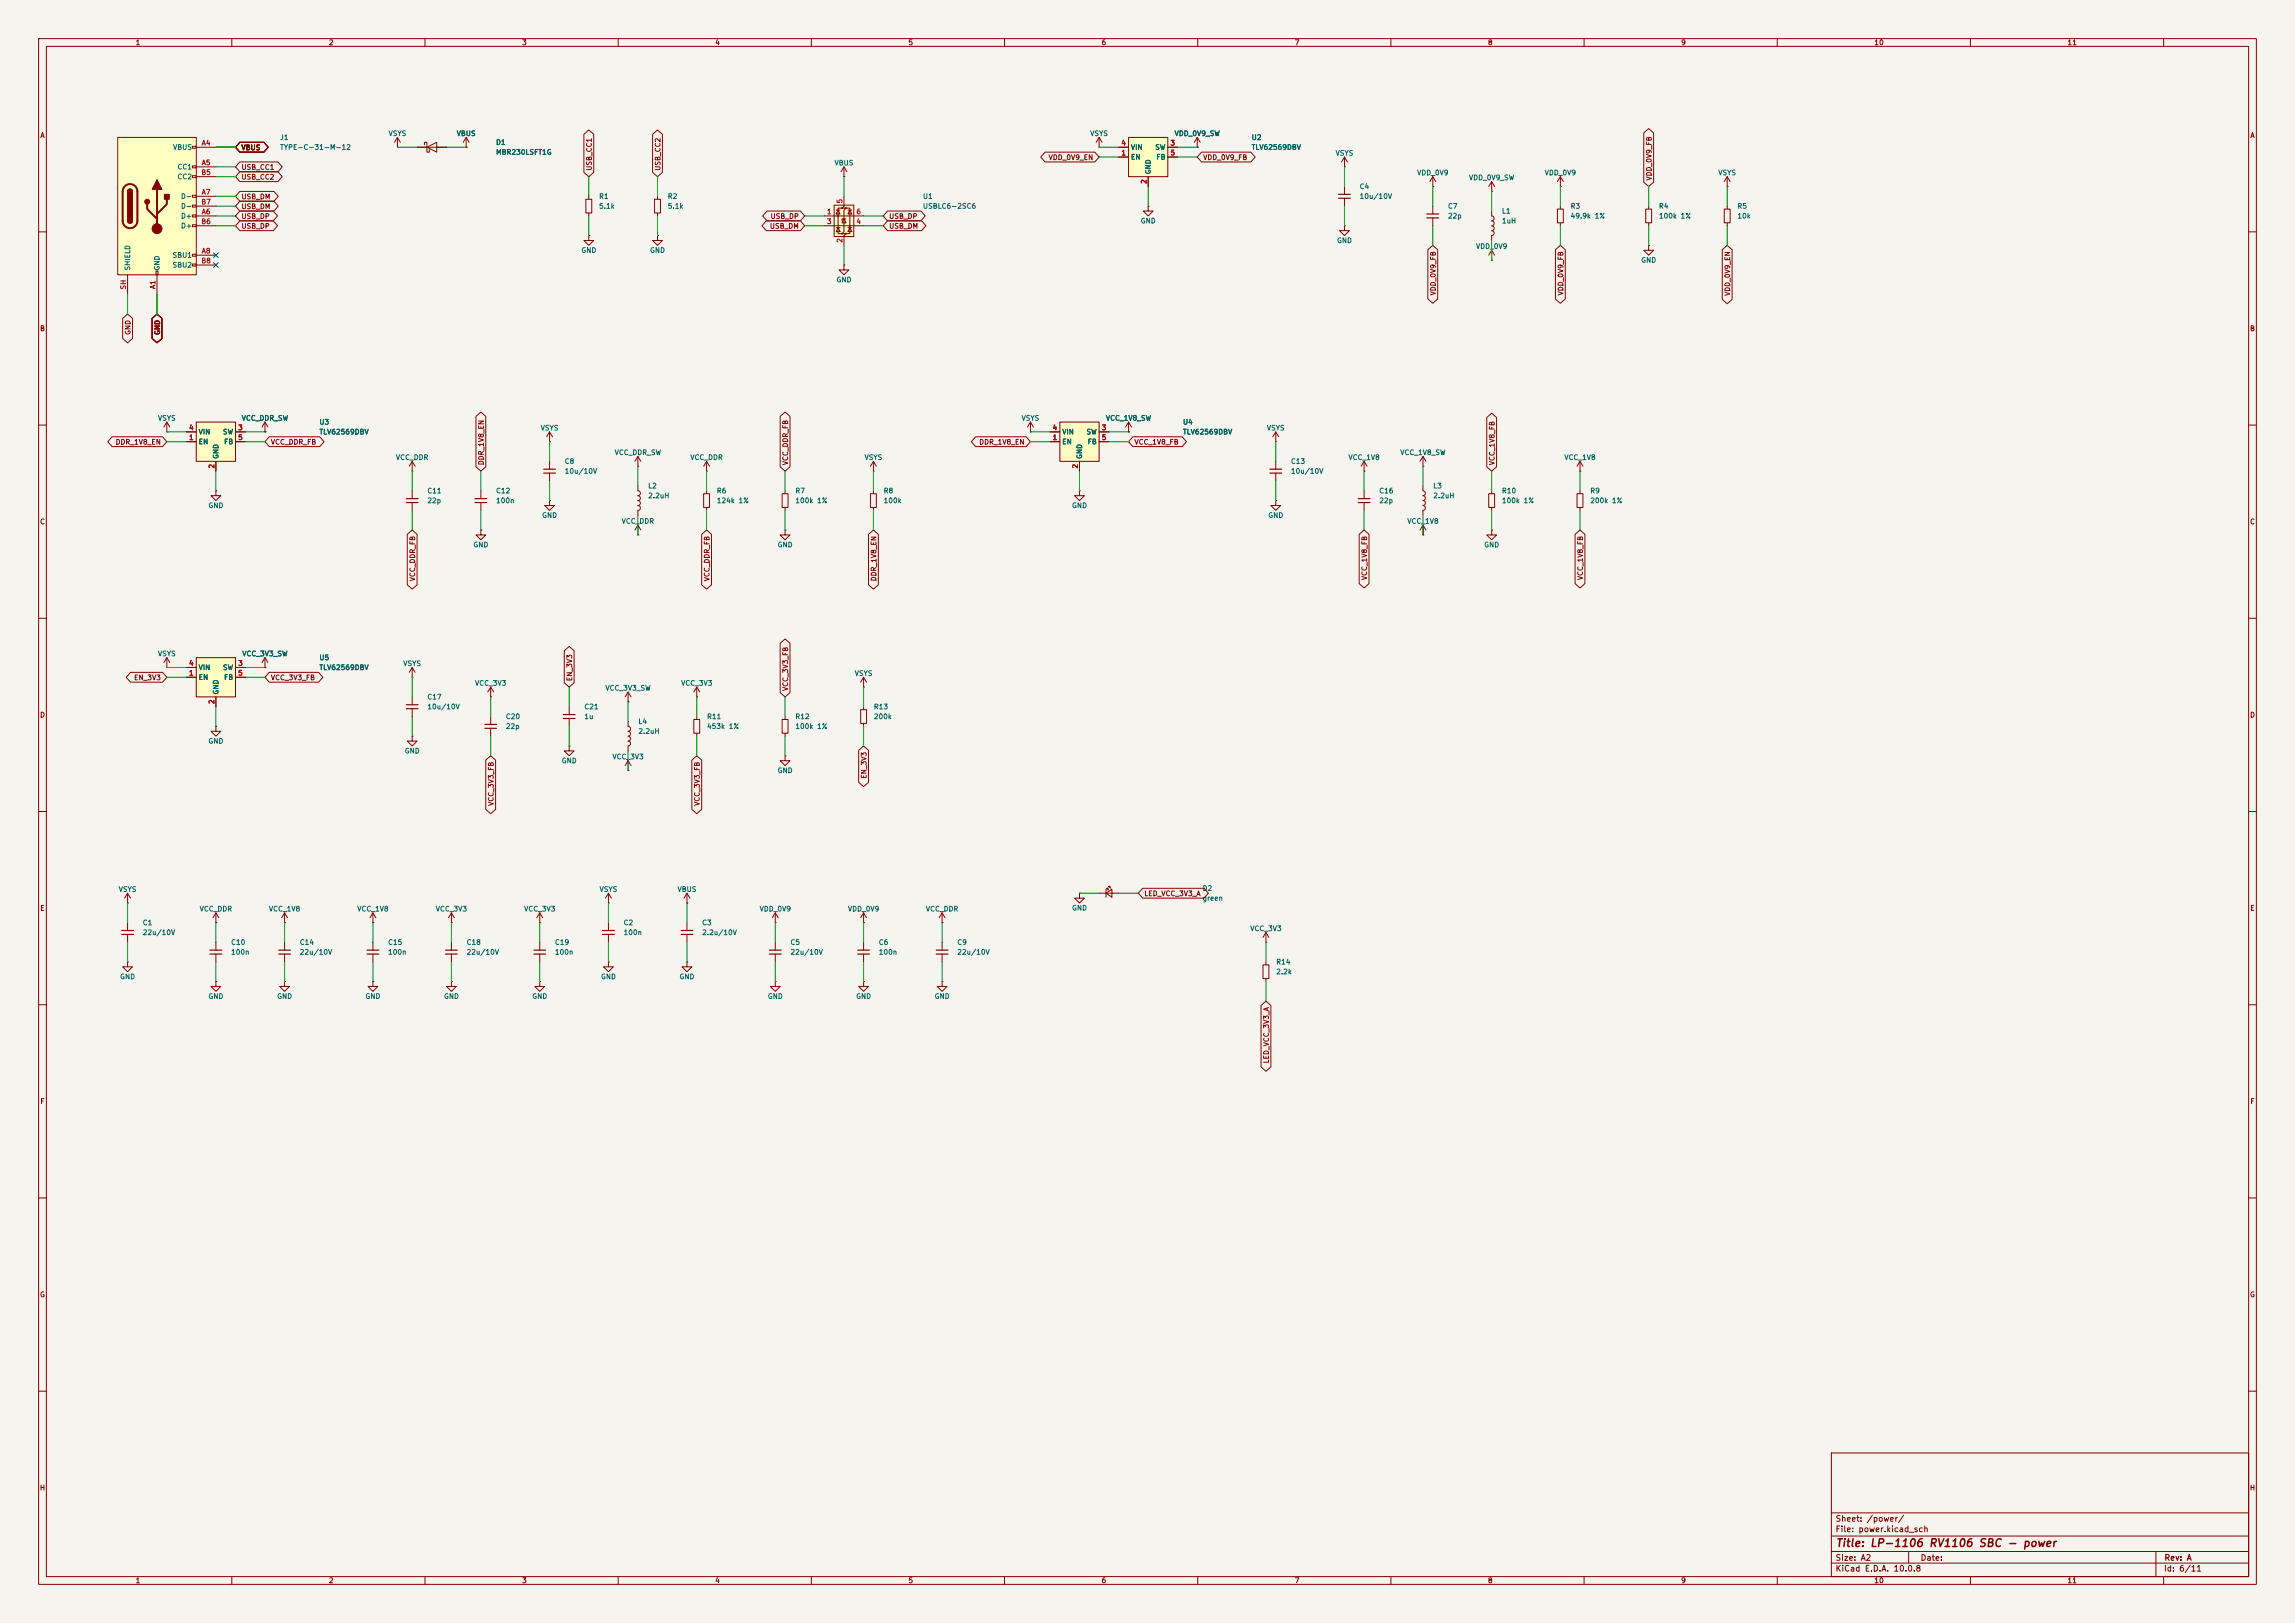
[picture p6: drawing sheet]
<svg xmlns="http://www.w3.org/2000/svg" width="594mm" height="420mm" viewBox="0 0 594 420" stroke-linecap="round" stroke-linejoin="round" font-family="sans-serif">
<defs><g id="words">
<text font-size="2" fill="#840000" x="475" y="400.8">Title: LP-1106 RV1106 SBC - power</text>
<g font-size="1.5" fill="#840000">
<text x="475" y="394.1">Sheet: /power/</text>
<text x="475" y="396.8">File: power.kicad_sch</text>
<text x="475" y="407">KiCad E.D.A. 10.0.8</text>
<text x="475" y="404.2">Size: A2</text>
<text x="497" y="404.2">Date:</text>
<text x="560" y="407">Id: 6/11</text>
<text x="560.1" y="404.2">Rev: A</text>
</g>
<g font-size="1.3" fill="#840000">
<text x="35" y="12">1</text>
<text x="85" y="12">2</text>
<text x="135" y="12">3</text>
<text x="185" y="12">4</text>
<text x="235" y="12">5</text>
<text x="285" y="12">6</text>
<text x="335" y="12">7</text>
<text x="385" y="12">8</text>
<text x="435" y="12">9</text>
<text x="485" y="12">10</text>
<text x="535" y="12">11</text>
<text x="10.3" y="36">A</text>
<text x="582.3" y="36">A</text>
<text x="62.4" y="39.2">VBUS</text>
<text x="271.3" y="41.7">VDD_0V9_EN</text>
<text x="311.3" y="41.7">VDD_0V9_FB</text>
<text x="62.4" y="46.8">USB_CC2</text>
<text x="62.4" y="44.2">USB_CC1</text>
<text x="153.5" y="44.3" transform="rotate(-90 153.5 44.3)">USB_CC1</text>
<text x="171.2" y="44.3" transform="rotate(-90 171.2 44.3)">USB_CC2</text>
<text x="427.8" y="46.9" transform="rotate(-90 427.8 46.9)">VDD_0V9_FB</text>
<text x="62.4" y="51.9">USB_DM</text>
<text x="62.4" y="54.4">USB_DM</text>
<text x="62.4" y="59.5">USB_DP</text>
<text x="62.4" y="56.9">USB_DP</text>
<text x="199.1" y="59.5">USB_DM</text>
<text x="199.3" y="56.9">USB_DP</text>
<text x="230" y="59.5">USB_DM</text>
<text x="230" y="56.9">USB_DP</text>
<text x="371.9" y="76.6" transform="rotate(-90 371.9 76.6)">VDD_0V9_FB</text>
<text x="404.9" y="76.6" transform="rotate(-90 404.9 76.6)">VDD_0V9_FB</text>
<text x="448.1" y="76.7" transform="rotate(-90 448.1 76.7)">VDD_0V9_EN</text>
<text x="10.2" y="86">B</text>
<text x="34.1" y="86.8" transform="rotate(-90 34.1 86.8)">GND</text>
<text x="41.7" y="86.8" transform="rotate(-90 41.7 86.8)">GND</text>
<text x="582.2" y="86">B</text>
<text x="29.8" y="115.4">DDR_1V8_EN</text>
<text x="70" y="115.4">VCC_DDR_FB</text>
<text x="253.3" y="115.4">DDR_1V8_EN</text>
<text x="293.5" y="115.4">VCC_1V8_FB</text>
<text x="125.5" y="120.5" transform="rotate(-90 125.5 120.5)">DDR_1V8_EN</text>
<text x="204.3" y="120.5" transform="rotate(-90 204.3 120.5)">VCC_DDR_FB</text>
<text x="387.1" y="120.5" transform="rotate(-90 387.1 120.5)">VCC_1V8_FB</text>
<text x="10.2" y="136">C</text>
<text x="582.2" y="136">C</text>
<text x="107.7" y="150.5" transform="rotate(-90 107.7 150.5)">VCC_DDR_FB</text>
<text x="183.9" y="150.5" transform="rotate(-90 183.9 150.5)">VCC_DDR_FB</text>
<text x="227.1" y="150.5" transform="rotate(-90 227.1 150.5)">DDR_1V8_EN</text>
<text x="354.1" y="150.2" transform="rotate(-90 354.1 150.2)">VCC_1V8_FB</text>
<text x="410" y="150.2" transform="rotate(-90 410 150.2)">VCC_1V8_FB</text>
<text x="34.6" y="176.3">EN_3V3</text>
<text x="70" y="176.3">VCC_3V3_FB</text>
<text x="148.4" y="176.4" transform="rotate(-90 148.4 176.4)">EN_3V3</text>
<text x="204.3" y="178.9" transform="rotate(-90 204.3 178.9)">VCC_3V3_FB</text>
<text x="10.2" y="186">D</text>
<text x="582.2" y="186">D</text>
<text x="224.6" y="201.7" transform="rotate(-90 224.6 201.7)">EN_3V3</text>
<text x="128.1" y="208.7" transform="rotate(-90 128.1 208.7)">VCC_3V3_FB</text>
<text x="181.4" y="208.7" transform="rotate(-90 181.4 208.7)">VCC_3V3_FB</text>
<text x="296" y="232.2">LED_VCC_3V3_A</text>
<text x="10.3" y="236">E</text>
<text x="582.3" y="236">E</text>
<text x="328.7" y="275.3" transform="rotate(-90 328.7 275.3)">LED_VCC_3V3_A</text>
<text x="10.3" y="286">F</text>
<text x="582.3" y="286">F</text>
<text x="10.2" y="336">G</text>
<text x="582.2" y="336">G</text>
<text x="10.2" y="386">H</text>
<text x="582.2" y="386">H</text>
<text x="35" y="410">1</text>
<text x="85" y="410">2</text>
<text x="135" y="410">3</text>
<text x="185" y="410">4</text>
<text x="235" y="410">5</text>
<text x="285" y="410">6</text>
<text x="335" y="410">7</text>
<text x="385" y="410">8</text>
<text x="435" y="410">9</text>
<text x="485" y="410">10</text>
<text x="535" y="410">11</text>
</g>
<g font-size="1.3" fill="#006464">
<text x="100.4" y="35.5">VSYS</text>
<text x="118.1" y="35.5">VBUS</text>
<text x="282.1" y="35.5">VSYS</text>
<text x="303.9" y="35.5">VDD_0V9_SW</text>
<text x="44.7" y="39.1">VBUS</text>
<text x="72.4" y="36.5">J1</text>
<text x="72.4" y="39.1">TYPE-C-31-M-12</text>
<text x="128.3" y="37.8">D1</text>
<text x="128.3" y="40.3">MBR230LSFT1G</text>
<text x="292.6" y="41.6">EN</text>
<text x="292.6" y="39.1">VIN</text>
<text x="298.9" y="39.1">SW</text>
<text x="299.2" y="41.6">FB</text>
<text x="323.8" y="36.5">U2</text>
<text x="323.8" y="39.1">TLV62569DBV</text>
<text x="345.6" y="40.6">VSYS</text>
<text x="45.8" y="44.1">CC1</text>
<text x="45.8" y="46.7">CC2</text>
<text x="215.9" y="43.1">VBUS</text>
<text x="298.1" y="45.2" transform="rotate(-90 298.1 45.2)">GND</text>
<text x="366.7" y="45.7">VDD_0V9</text>
<text x="380.1" y="46.9">VDD_0V9_SW</text>
<text x="399.7" y="45.7">VDD_0V9</text>
<text x="444.6" y="45.7">VSYS</text>
<text x="46.7" y="51.8">D-</text>
<text x="154.9" y="51.8">R1</text>
<text x="172.7" y="51.8">R2</text>
<text x="238.7" y="51.8">U1</text>
<text x="351.8" y="49.2">C4</text>
<text x="351.8" y="51.8">10u/10V</text>
<text x="46.7" y="56.8">D+</text>
<text x="46.7" y="59.4">D+</text>
<text x="46.7" y="54.3">D-</text>
<text x="154.9" y="54.3">5.1k</text>
<text x="172.7" y="54.3">5.1k</text>
<text x="238.7" y="54.3">USBLC6-2SC6</text>
<text x="295.1" y="58.1">GND</text>
<text x="374.6" y="54.3">C7</text>
<text x="374.6" y="56.8">22p</text>
<text x="388.6" y="55.6">L1</text>
<text x="388.6" y="58.1">1uH</text>
<text x="406.4" y="54.3">R3</text>
<text x="406.4" y="56.8">49.9k 1%</text>
<text x="429.2" y="54.3">R4</text>
<text x="429.2" y="56.8">100k 1%</text>
<text x="449.6" y="54.3">R5</text>
<text x="449.6" y="56.8">10k</text>
<text x="150.3" y="65.7">GND</text>
<text x="168.1" y="65.7">GND</text>
<text x="345.9" y="63.2">GND</text>
<text x="381.9" y="64.7">VDD_0V9</text>
<text x="34" y="70.1" transform="rotate(-90 34 70.1)">SHIELD</text>
<text x="41.6" y="70.1" transform="rotate(-90 41.6 70.1)">GND</text>
<text x="44.5" y="67">SBU1</text>
<text x="44.5" y="69.5">SBU2</text>
<text x="424.7" y="68.3">GND</text>
<text x="216.4" y="73.4">GND</text>
<text x="40.8" y="109.2">VSYS</text>
<text x="51.3" y="112.7">VIN</text>
<text x="57.6" y="112.7">SW</text>
<text x="62.4" y="109.2">VCC_DDR_SW</text>
<text x="82.5" y="110.2">U3</text>
<text x="82.5" y="112.7">TLV62569DBV</text>
<text x="139.8" y="111.7">VSYS</text>
<text x="264.3" y="109.2">VSYS</text>
<text x="274.8" y="112.7">VIN</text>
<text x="281.1" y="112.7">SW</text>
<text x="286.1" y="109.2">VCC_1V8_SW</text>
<text x="306.1" y="110.2">U4</text>
<text x="306.1" y="112.7">TLV62569DBV</text>
<text x="327.8" y="111.7">VSYS</text>
<text x="51.3" y="115.3">EN</text>
<text x="56.8" y="118.9" transform="rotate(-90 56.8 118.9)">GND</text>
<text x="57.9" y="115.3">FB</text>
<text x="102.3" y="119.3">VCC_DDR</text>
<text x="159" y="118.1">VCC_DDR_SW</text>
<text x="178.5" y="119.3">VCC_DDR</text>
<text x="223.6" y="119.3">VSYS</text>
<text x="274.8" y="115.3">EN</text>
<text x="280.4" y="118.9" transform="rotate(-90 280.4 118.9)">GND</text>
<text x="281.4" y="115.3">FB</text>
<text x="348.9" y="119.3">VCC_1V8</text>
<text x="362.3" y="118.1">VCC_1V8_SW</text>
<text x="404.8" y="119.3">VCC_1V8</text>
<text x="146" y="120.3">C8</text>
<text x="146" y="122.9">10u/10V</text>
<text x="334" y="120.3">C13</text>
<text x="334" y="122.9">10u/10V</text>
<text x="53.8" y="131.8">GND</text>
<text x="110.5" y="128">C11</text>
<text x="110.5" y="130.5">22p</text>
<text x="128.3" y="128">C12</text>
<text x="128.3" y="130.5">100n</text>
<text x="167.6" y="126.7">L2</text>
<text x="167.6" y="129.2">2.2uH</text>
<text x="185.4" y="128">R6</text>
<text x="185.4" y="130.5">124k 1%</text>
<text x="205.7" y="128">R7</text>
<text x="205.7" y="130.5">100k 1%</text>
<text x="228.6" y="128">R8</text>
<text x="228.6" y="130.5">100k</text>
<text x="277.3" y="131.8">GND</text>
<text x="356.9" y="128">C16</text>
<text x="356.9" y="130.5">22p</text>
<text x="370.8" y="126.7">L3</text>
<text x="370.8" y="129.2">2.2uH</text>
<text x="388.6" y="128">R10</text>
<text x="388.6" y="130.5">100k 1%</text>
<text x="411.5" y="128">R9</text>
<text x="411.5" y="130.5">200k 1%</text>
<text x="140.2" y="134.3">GND</text>
<text x="160.8" y="135.8">VCC_DDR</text>
<text x="328.1" y="134.3">GND</text>
<text x="364.1" y="135.8">VCC_1V8</text>
<text x="122.4" y="141.9">GND</text>
<text x="201.1" y="141.9">GND</text>
<text x="384" y="141.9">GND</text>
<text x="40.8" y="170.1">VSYS</text>
<text x="51.3" y="173.7">VIN</text>
<text x="57.6" y="173.7">SW</text>
<text x="62.6" y="170.1">VCC_3V3_SW</text>
<text x="82.5" y="171.1">U5</text>
<text x="82.5" y="173.7">TLV62569DBV</text>
<text x="104.3" y="172.7">VSYS</text>
<text x="51.3" y="176.2">EN</text>
<text x="56.8" y="179.9" transform="rotate(-90 56.8 179.9)">GND</text>
<text x="57.9" y="176.2">FB</text>
<text x="122.8" y="177.7">VCC_3V3</text>
<text x="156.6" y="179">VCC_3V3_SW</text>
<text x="176.2" y="177.7">VCC_3V3</text>
<text x="221.1" y="175.2">VSYS</text>
<text x="110.5" y="181.3">C17</text>
<text x="110.5" y="183.8">10u/10V</text>
<text x="151.1" y="183.8">C21</text>
<text x="226" y="183.8">R13</text>
<text x="130.8" y="186.4">C20</text>
<text x="130.8" y="188.9">22p</text>
<text x="151.1" y="186.4">1u</text>
<text x="165.1" y="187.7">L4</text>
<text x="165.1" y="190.2">2.2uH</text>
<text x="182.9" y="186.4">R11</text>
<text x="182.9" y="188.9">453k 1%</text>
<text x="205.7" y="186.4">R12</text>
<text x="205.7" y="188.9">100k 1%</text>
<text x="226" y="186.4">200k</text>
<text x="53.8" y="192.7">GND</text>
<text x="104.6" y="195.3">GND</text>
<text x="145.3" y="197.8">GND</text>
<text x="158.4" y="196.8">VCC_3V3</text>
<text x="201.1" y="200.4">GND</text>
<text x="30.6" y="231.1">VSYS</text>
<text x="155.1" y="231.1">VSYS</text>
<text x="175.2" y="231.1">VBUS</text>
<text x="311.1" y="230.8">D2</text>
<text x="311.1" y="233.4">green</text>
<text x="36.8" y="239.7">C1</text>
<text x="51.5" y="236.2">VCC_DDR</text>
<text x="69.5" y="236.2">VCC_1V8</text>
<text x="92.3" y="236.2">VCC_1V8</text>
<text x="112.7" y="236.2">VCC_3V3</text>
<text x="135.5" y="236.2">VCC_3V3</text>
<text x="161.3" y="239.7">C2</text>
<text x="181.6" y="239.7">C3</text>
<text x="196.5" y="236.2">VDD_0V9</text>
<text x="219.3" y="236.2">VDD_0V9</text>
<text x="239.5" y="236.2">VCC_DDR</text>
<text x="277.3" y="235.9">GND</text>
<text x="36.8" y="242.3">22u/10V</text>
<text x="59.7" y="244.8">C10</text>
<text x="77.5" y="244.8">C14</text>
<text x="100.3" y="244.8">C15</text>
<text x="120.6" y="244.8">C18</text>
<text x="143.5" y="244.8">C19</text>
<text x="161.3" y="242.3">100n</text>
<text x="181.6" y="242.3">2.2u/10V</text>
<text x="204.5" y="244.8">C5</text>
<text x="227.3" y="244.8">C6</text>
<text x="247.6" y="244.8">C9</text>
<text x="323.5" y="241.2">VCC_3V3</text>
<text x="59.7" y="247.3">100n</text>
<text x="77.5" y="247.3">22u/10V</text>
<text x="100.3" y="247.3">100n</text>
<text x="120.6" y="247.3">22u/10V</text>
<text x="143.5" y="247.3">100n</text>
<text x="204.5" y="247.3">22u/10V</text>
<text x="227.3" y="247.3">100n</text>
<text x="247.6" y="247.3">22u/10V</text>
<text x="330.2" y="249.9">R14</text>
<text x="31" y="253.7">GND</text>
<text x="155.4" y="253.7">GND</text>
<text x="175.7" y="253.7">GND</text>
<text x="330.2" y="252.4">2.2k</text>
<text x="53.8" y="258.8">GND</text>
<text x="71.6" y="258.8">GND</text>
<text x="94.5" y="258.8">GND</text>
<text x="114.8" y="258.8">GND</text>
<text x="137.6" y="258.8">GND</text>
<text x="198.6" y="258.8">GND</text>
<text x="221.5" y="258.8">GND</text>
<text x="241.8" y="258.8">GND</text>
</g>
<g font-size="1.3" fill="#a90000">
<text x="52.1" y="38">A4</text>
<text x="290.1" y="40.5">1</text>
<text x="290.1" y="38">4</text>
<text x="302.8" y="38">3</text>
<text x="302.8" y="40.5">5</text>
<text x="52" y="45.6">B5</text>
<text x="52.1" y="43">A5</text>
<text x="297" y="47.7" transform="rotate(-90 297 47.7)">2</text>
<text x="52" y="53.2">B7</text>
<text x="52.1" y="50.7">A7</text>
<text x="218.3" y="52.8" transform="rotate(-90 218.3 52.8)">5</text>
<text x="52" y="58.3">B6</text>
<text x="52.1" y="55.7">A6</text>
<text x="213.9" y="55.7">1</text>
<text x="213.9" y="58.3">3</text>
<text x="221.5" y="58.3">4</text>
<text x="221.5" y="55.7">6</text>
<text x="52.1" y="65.9">A8</text>
<text x="218.3" y="63" transform="rotate(-90 218.3 63)">2</text>
<text x="52" y="68.4">B8</text>
<text x="32.9" y="75.1" transform="rotate(-90 32.9 75.1)">SH</text>
<text x="40.5" y="74.9" transform="rotate(-90 40.5 74.9)">A1</text>
<text x="48.8" y="111.6">4</text>
<text x="61.5" y="111.6">3</text>
<text x="272.3" y="111.6">4</text>
<text x="285" y="111.6">3</text>
<text x="48.8" y="114.2">1</text>
<text x="61.5" y="114.2">5</text>
<text x="272.3" y="114.2">1</text>
<text x="285" y="114.2">5</text>
<text x="55.7" y="121.4" transform="rotate(-90 55.7 121.4)">2</text>
<text x="279.3" y="121.4" transform="rotate(-90 279.3 121.4)">2</text>
<text x="48.8" y="172.6">4</text>
<text x="61.5" y="172.6">3</text>
<text x="48.8" y="175.1">1</text>
<text x="61.5" y="175.1">5</text>
<text x="55.7" y="182.3" transform="rotate(-90 55.7 182.3)">2</text>
</g>
</g></defs>
<path d="M0 0h594v420h-594z" fill="#f5f4ef" stroke="#f5f4ef" stroke-width=".26"/>
<g fill="none" stroke="#840000" stroke-width=".26">
<path d="M10 10h574v400h-574zM12 12h570v396h-570zM60 10v2M110 10v2M160 10v2M210 10v2M260 10v2M310 10v2M360 10v2M410 10v2M460 10v2M510 10v2"/>
<path d="M560 10v2M10 60h2M582 60h2M10 110h2M165.1 118.1l-.8 1.3M165.1 118.1l.8 1.3M165.1 118.1v2.6M182.9 119.4v2.5M182.9 119.4l-.8 1.3M182.9 119.4l.7 1.3M292.1 111.8h.1M292.1 109.2l-.8 1.3"/>
<path d="M292.1 109.2l.8 1.3M292.1 109.2v2.6M582 110h2M165.1 120.7h.1M165.1 138.4h.1M165.1 125.7v1.3l.5 .2 .1 .4-.1 .5-.5 .2 .5 .2 .1 .4-.1 .5-.5 .2 .5 .1 .1 .5-.1 .4-.5 .2 .5 .2 .1 .5-.1 .4-.5 .2v1.3M165.1 135.9v2.5M165.1 135.9l-.8 1.3M165.1 135.9l.8 1.3M182.1 127.8h1.5v3.5h-1.5zM182.9 121.9h.1M182.9 127v.8"/>
<path d="M182.9 131.3v.8M202.4 127.8h1.6v3.5h-1.6zM203.2 137.2v1.2h1.3l-1.3 1.3-1.3-1.3h1.3M203.2 137.2h.1M203.2 127v.8M203.2 131.3v.8M279.4 127v1.3h1.3l-1.3 1.2-1.3-1.2h1.3M279.4 127h.1M10 160h2M127 177.8v2.5M127 177.8l-.8 1.3M127 177.8l.8 1.3"/>
<path d="M162.6 179.1l-.8 1.2M162.6 179.1l.7 1.2M162.6 179.1v2.5M582 160h2M127 180.3h.1M127 185.4v2.1M127 188.5v2M162.6 181.6h.1M162.6 186.7v1.3l.4 .1 .2 .5-.2 .5-.4 .1M162.6 189.2l.4 .2 .2 .5-.2 .4-.4 .2 .4 .2 .2 .4-.2 .5-.4 .2 .4 .2 .2 .4-.2 .5-.4 .1v1.3M162.6 199.4h.1M162.6 196.9v2.5"/>
<path d="M162.6 196.9l-.8 1.2M162.6 196.9l.7 1.2M202.4 186.2h1.6v3.5h-1.6zM203.2 195.6v1.3h1.3l-1.3 1.2-1.3-1.2h1.3M203.2 195.6h.1M203.2 185.4v.8M203.2 189.7v.8M10 210h2M582 210h2M116.8 238.8h.1M116.8 236.2v2.6M116.8 236.2l-.7 1.3"/>
<path d="M116.8 236.2l.8 1.3M116.8 254v1.3h1.3l-1.3 1.2-1.2-1.2h1.2M116.8 254h.1M116.8 243.8v2.1M116.8 246.9v2M10 260h2M582 260h2M10 310h2M582 310h2M10 360h2M474 376h108v32h-108zM582 360h2"/>
<path d="M474 397.5h108M474 391.5h108M60 408v2M110 408v2M160 408v2M210 408v2M260 408v2M310 408v2M360 408v2M410 408v2M460 408v2M474 404.5h108"/>
<path d="M474 401.5h108M494 401.5v3M510 408v2M558 401.5v6.5M560 408v2"/>
</g>
<path d="M125.5 187.5h3M125.5 188.5h3M115.3 245.9h3.1M115.3 246.9h3.1" fill="none" stroke="#840000" stroke-width=".3"/>
<path d="M274.3 109.2h10.2v10.2h-10.2z" fill="#ffffc2"/>
<g fill="none" stroke="#840000" stroke-width=".26">
<path d="M271.8 114.3h2.5M271.8 111.8h2.5M274.3 109.2h10.2v10.2h-10.2zM279.4 119.4v2.5M284.5 114.3h2.5M284.5 111.8h2.5M106.7 127v2M106.7 130v2.1M73.7 238.8h.1M73.7 236.2v2.6M73.7 236.2l-.8 1.3M73.7 236.2l.7 1.3"/>
<path d="M55.9 254v1.3h1.2l-1.2 1.2-1.3-1.2h1.3M55.9 254h.1M73.7 254v1.3h1.2l-1.2 1.2-1.3-1.2h1.3M73.7 254h.1M73.7 243.8v2.1M73.7 246.9v2M326.9 249.7h1.5v3.5h-1.5zM327.7 243.8h.1M327.7 241.3v2.5M327.7 248.9v.8M327.7 253.2v.8M327.7 241.3l-.8 1.3"/>
<path d="M327.7 241.3l.7 1.3"/>
</g>
<path d="M105.2 129h3M105.2 130h3M72.1 245.9h3.1M72.1 246.9h3.1" fill="none" stroke="#840000" stroke-width=".3"/>
<path d="M30.5 35.6h20.3v35.5h-20.3z" fill="#ffffc2"/>
<g fill="none" stroke="#840000" stroke-width=".26">
<path d="M30.5 35.6h20.3v35.5h-20.3zM49.8 37.8h1v.6h-1zM50.8 38.1h5.1M33 49.5l.2-.4 .5-.2 .4 .2 .2 .4M33 57.2l.2 .4 .5 .2 .4-.2 .2-.4M49.8 42.9h1v.5h-1zM49.8 45.5h1v.5h-1zM49.8 50.5h1v.6h-1zM49.8 53.1h1v.5h-1zM49.8 55.6h1v.5h-1zM49.8 58.2h1v.5h-1zM50.8 43.2h5.1"/>
<path d="M50.8 55.9h5.1M50.8 50.8h5.1M50.8 45.7h5.1M50.8 58.4h5.1M50.8 53.3h5.1M33 71.1v5.1M40.4 70.1h.5v1h-.5zM40.6 71.1v5.1M49.8 65.8h1v.5h-1zM49.8 68.3h1v.5h-1zM50.8 66h5.1M50.8 68.6h5.1"/>
<path d="M68.6 111.8h.1M68.6 109.2l-.8 1.3M68.6 109.2l.7 1.3M68.6 109.2v2.6"/>
</g>
<path d="M32.3 48.2a1.9 1.9 0 0 1 2.1-.4 1.9 1.9 0 0 1 1.2 1.7v7.7a1.91 1.91 0 0 1-1.9 1.8 1.91 1.91 0 0 1-2-1.8l.1-7.8zM38.1 52.8v1.3l2.5 2.5M40.6 49v10.2M43.2 51.6v1.2l-2.6 2.6" fill="none" stroke="#840000" stroke-width=".51"/>
<g fill="#840000" stroke="#840000" stroke-width=".26">
<path d="M33 49.5h1.3v7.7h-1.3z"/>
<path d="M33.2 49.1l.7-.1 .4 .5h-1.3z"/>
<path d="M33 57.2h1.3l-.2 .4-.4 .2-.5-.2z"/>
<path d="M40.6 46.5l1.3 2.5h-2.5z"/>
<path d="M42.5 50.3h1.3v1.3h-1.3z"/>
<circle cx="38.1" cy="52.2" r=".63"/>
<circle cx="40.6" cy="59.2" r="1.27"/>
</g>
<path d="M50.8 109.2h10.2v10.2h-10.2z" fill="#ffffc2"/>
<g fill="none" stroke="#840000" stroke-width=".26">
<path d="M426 54.1h1.5v3.6h-1.5zM426.7 53.3v.8M426.7 57.7v.7M43.2 111.8h.1M43.2 109.2l-.8 1.3M43.2 109.2l.7 1.3M43.2 109.2v2.6M48.3 114.3h2.5M48.3 111.8h2.5M50.8 109.2h10.2v10.2h-10.2zM55.9 119.4v2.5M61 114.3h2.5"/>
<path d="M61 111.8h2.5M106.7 119.4l-.8 1.3M106.7 119.4l.7 1.3M106.7 119.4v2.5M55.9 127v1.3h1.2l-1.2 1.2-1.3-1.2h1.3M55.9 127h.1M106.7 121.9h.1M330.2 129.5v1.3h1.3l-1.3 1.3-1.3-1.3h1.3M330.2 129.5h.1M385.3 127.8h1.5v3.5h-1.5zM386.1 137.2v1.2h1.2l-1.2 1.3-1.3-1.3h1.3M386.1 137.2h.1"/>
<path d="M386.1 127v.8M386.1 131.3v.8M106.7 175.3h.1M106.7 172.7v2.6M106.7 172.7l-.8 1.3M106.7 172.7l.7 1.3M106.7 190.5v1.3h1.2l-1.2 1.2-1.3-1.2h1.3M106.7 190.5h.1M106.7 180.3v2.1M106.7 183.4v2M147.3 193v1.3h1.3l-1.3 1.3-1.3-1.3h1.3M147.3 193h.1"/>
<path d="M147.3 182.9v2M147.3 185.9v2.1M139.7 238.8h.1M139.7 236.2l-.8 1.3M139.7 236.2l.8 1.3M139.7 236.2v2.6M96.5 254v1.3h1.3l-1.3 1.2-1.3-1.2h1.3M96.5 254h.1M96.5 243.8v2.1M96.5 246.9v2M139.7 254v1.3h1.3l-1.3 1.2-1.3-1.2h1.3M139.7 254h.1"/>
<path d="M139.7 243.8v2.1M139.7 246.9v2"/>
</g>
<path d="M105.2 182.4h3M105.2 183.4h3M145.8 184.9h3M145.8 185.9h3M95 245.9h3M95 246.9h3M138.2 245.9h3M138.2 246.9h3" fill="none" stroke="#840000" stroke-width=".3"/>
<path d="M292.1 35.6h10.2v10.1h-10.2z" fill="#ffffc2"/>
<g fill="none" stroke="#840000" stroke-width=".26">
<path d="M289.6 38.1h2.5M292.1 35.6h10.2v10.1h-10.2zM302.3 38.1h2.5M309.9 38.1h.1M309.9 35.6l-.8 1.2M309.9 35.6l.7 1.2M309.9 35.6v2.5M289.6 40.6h2.5M297.2 45.7v2.6M302.3 40.6h2.5M348 43.2h.1M348 58.4v1.3h1.2l-1.2 1.3-1.3-1.3h1.3"/>
<path d="M348 58.4h.1M348 40.6l-.8 1.3M348 40.6l.7 1.3M348 40.6v2.6M348 48.3v2M348 51.3v2M370.8 48.3h.1M370.8 45.7v2.6M370.8 53.3v2.1M370.8 56.4v2M370.8 45.7l-.7 1.3M370.8 45.7l.8 1.3"/>
<path d="M386.1 49.5h.1M386.1 54.6v1.3l.4 .2 .2 .4-.2 .5-.4 .2 .6 .4-.1 .6-.5 .2 .5 .2 .1 .6-.2 .4-.4 .1M386.1 59.7l.4 .2 .2 .4-.2 .5-.4 .2v1.2M386.1 47l-.8 1.3M386.1 47l.7 1.3M386.1 47v2.5M403.1 54.1h1.5v3.6h-1.5zM403.9 48.3h.1M403.9 45.7v2.6M403.9 53.3v.8M403.9 57.7v.7M403.9 45.7l-.8 1.3"/>
<path d="M403.9 45.7l.7 1.3M446.3 54.1h1.5v3.6h-1.5zM447 48.3h.1M447 45.7v2.6M447 53.3v.8M447 57.7v.7M447 45.7l-.7 1.3M447 45.7l.8 1.3M386.1 67.3h.1M386.1 64.8v2.5M386.1 64.8l-.8 1.2M386.1 64.8l.7 1.2"/>
<path d="M426.7 63.5v1.3h1.3l-1.3 1.2-1.3-1.2h1.3M426.7 63.5h.1M368.3 138.4h.1M368.3 135.9l-.8 1.3M368.3 135.9l.8 1.3M368.3 135.9v2.5"/>
</g>
<path d="M346.5 50.3h3M346.5 51.3h3M369.3 55.4h3.1M369.3 56.4h3.1" fill="none" stroke="#840000" stroke-width=".3"/>
<path d="M215.9 53.1h5.1v8.1h-5.1z" fill="#ffffc2"/>
<g fill="#840000">
<circle cx="216.9" cy="55.9" r=".25"/>
<circle cx="217.9" cy="53.8" r=".25"/>
<circle cx="217.9" cy="60.5" r=".25"/>
<circle cx="218.9" cy="53.8" r=".25"/>
<circle cx="218.9" cy="60.5" r=".25"/>
<circle cx="220" cy="58.4" r=".25"/>
</g>
<g fill="none" stroke="#840000" stroke-width=".26">
<path d="M284.5 38.1h.1M284.5 35.6l-.8 1.2M284.5 35.6l.7 1.2M284.5 35.6v2.5M169.4 51.6h1.5v3.5h-1.5zM170.2 50.8v.8M170.2 55.1v.8M213.4 55.9h10.1M213.4 58.4h10.1M215.9 53.1h5.1v8.1h-5.1zM216.4 58.9h1M216.4 54.4h1"/>
<path d="M216.9 54.4l.5 1h-1zM216.9 58.9l.5 1h-1zM217.9 53.8h-1v6.7h1M218.4 50.8v2.5l-.5 .5h1l-.5 .6v5.5l-.5 .6h1l-.5 .5v2.5M218.4 56.6l.5 1.1h-1zM218.4 45.7h.1M218.4 43.2v2.5M218.4 43.2l-.7 1.3M218.4 43.2l.8 1.3M218.9 56.6h-1v.4M218.9 53.8h1.1v6.7h-1.1M219.5 58.9h1"/>
<path d="M219.5 54.4h1M220 54.4l.5 1h-1zM220 58.9l.5 1h-1zM297.2 53.3v1.3h1.2l-1.2 1.3-1.3-1.3h1.3M297.2 53.3h.1M218.4 68.6v1.3h1.3l-1.3 1.2-1.2-1.2h1.2M218.4 68.6h.1M142.2 114.3h.1M142.2 111.8l-.7 1.2M142.2 111.8l.8 1.2M142.2 111.8v2.5M142.2 119.4v2"/>
<path d="M226.1 119.4l-.8 1.3M226.1 119.4l.7 1.3M226.1 119.4v2.5M266.7 111.8h.1M266.7 109.2l-.8 1.3M266.7 109.2l.8 1.3M266.7 109.2v2.6M330.2 114.3h.1M330.2 111.8l-.8 1.2M330.2 111.8l.8 1.2M330.2 111.8v2.5M330.2 119.4v2"/>
<path d="M353.1 119.4l-.8 1.3M353.1 119.4l.7 1.3M353.1 119.4v2.5M368.3 118.1v2.6M368.3 118.1l-.8 1.3M368.3 118.1l.8 1.3M408.9 119.4v2.5M408.9 119.4l-.7 1.3M408.9 119.4l.8 1.3M142.2 129.5v1.3h1.3l-1.3 1.3-1.2-1.3h1.2M142.2 129.5h.1M142.2 122.4v2.1"/>
<path d="M225.3 127.8h1.5v3.5h-1.5zM226.1 121.9h.1M226.1 127v.8M226.1 131.3v.8M330.2 122.4v2.1M353.1 121.9h.1M353.1 127v2M353.1 130v2.1M368.3 125.7v1.3l.4 .2 .2 .4-.2 .5-.4 .2 .6 .4-.1 .6-.5 .2 .5 .3 .1 .5-.6 .5M368.3 130.8l.4 .2 .2 .4-.2 .5-.4 .2v1.3M368.3 120.7h.1M408.2 127.8h1.5v3.5h-1.5z"/>
<path d="M408.9 121.9h.1M408.9 127v.8M408.9 131.3v.8M43.2 172.7h.1M43.2 170.2l-.8 1.3M43.2 170.2l.7 1.3M43.2 170.2v2.5M68.6 172.7h.1M68.6 170.2l-.8 1.3M68.6 170.2l.7 1.3M68.6 170.2v2.5M180.3 177.8v2.5"/>
<path d="M180.3 177.8l-.7 1.3M180.3 177.8l.8 1.3M223.5 177.8h.1M223.5 175.3v2.5M223.5 175.3l-.7 1.2M223.5 175.3l.8 1.2M55.9 188v1.2h1.2l-1.2 1.3-1.3-1.3h1.3M55.9 188h.1M179.6 186.2h1.5v3.5h-1.5zM180.3 180.3h.1M180.3 185.4v.8M180.3 189.7v.8"/>
<path d="M222.8 183.6h1.5v3.6h-1.5zM223.5 182.9v.7M223.5 187.2v.8M33 233.7h.1M33 231.1l-.7 1.3M33 231.1l.8 1.3M33 231.1v2.6M33 238.8v2M55.9 238.8h.1M55.9 236.2l-.8 1.3M55.9 236.2l.7 1.3M55.9 236.2v2.6"/>
<path d="M96.5 238.8h.1M96.5 236.2l-.7 1.3M96.5 236.2l.8 1.3M96.5 236.2v2.6M157.5 233.7h.1M157.5 231.1v2.6M157.5 238.8v2M157.5 231.1l-.8 1.3M157.5 231.1l.7 1.3M177.8 233.7h.1M177.8 231.1l-.8 1.3M177.8 231.1l.8 1.3"/>
<path d="M177.8 231.1v2.6M177.8 238.8v2M200.7 238.8h.1M200.7 236.2v2.6M200.7 236.2l-.8 1.3M200.7 236.2l.7 1.3M223.5 238.8h.1M223.5 236.2l-.7 1.3M223.5 236.2l.8 1.3M223.5 236.2v2.6M243.8 238.8h.1M243.8 236.2l-.7 1.3"/>
<path d="M243.8 236.2l.8 1.3M243.8 236.2v2.6M279.4 231.1v1.3h1.3l-1.3 1.3-1.3-1.3h1.3M279.4 231.1h.1M284.5 231.1h5.1M286.3 231.1l1.5-1v2.1zM286.3 230.1v2.1M286.5 230.1v-.2h.3h-.3l.5 .5M287 229.6v-.2h.3h-.3l.5 .5M33 241.8v2M157.5 248.9v1.3h1.2l-1.2 1.3-1.3-1.3h1.3M157.5 248.9h.1"/>
<path d="M157.5 241.8v2M177.8 248.9v1.3h1.3l-1.3 1.3-1.3-1.3h1.3M177.8 248.9h.1M177.8 241.8v2M200.7 254v1.3h1.2l-1.2 1.2-1.3-1.2h1.3M200.7 254h.1M200.7 243.8v2.1M200.7 246.9v2M223.5 254v1.3h1.3l-1.3 1.2-1.3-1.2h1.3M223.5 254h.1M223.5 243.8v2.1M223.5 246.9v2"/>
<path d="M243.8 254v1.3h1.3l-1.3 1.2-1.2-1.2h1.2M243.8 254h.1M243.8 243.8v2.1M243.8 246.9v2"/>
</g>
<g fill="none" stroke="#840000" stroke-width=".3">
<path d="M140.7 121.4h3.1M140.7 122.4h3.1M328.7 121.4h3M328.7 122.4h3M351.5 129h3.1M351.5 130h3.1M31.5 240.8h3M31.5 241.8h3M156 240.8h3M156 241.8h3M176.3 240.8h3M176.3 241.8h3"/>
<path d="M199.1 245.9h3.1M199.1 246.9h3.1M222 245.9h3M222 246.9h3M242.3 245.9h3.1M242.3 246.9h3.1"/>
</g>
<path d="M50.8 170.2h10.2v10.1h-10.2z" fill="#ffffc2"/>
<g fill="none" stroke="#840000" stroke-width=".26">
<path d="M62.1 36.8h6.2l1.1 1.3-1.1 1.3h-6.2l-1.1-1.3zM102.9 38.1h.1M102.9 35.6l-.8 1.2M102.9 35.6l.7 1.2M102.9 35.6v2.5M107.9 38.1h7.7M109.9 37.5v-.7h.6v2.6h.6v-.7M110.5 38.1l2.5-1.3v2.6zM120.6 38.1h.1M120.6 35.6l-.7 1.2M120.6 35.6l.8 1.2M120.6 35.6v2.5"/>
<path d="M151.1 34.7l1.3-1.1 1.3 1.1v9.9l-1.3 1.1-1.3-1.1zM168.9 34.7l1.3-1.1 1.3 1.1v9.9l-1.3 1.1-1.3-1.1zM270.5 39.4h12.9l1.1 1.2-1.1 1.3h-12.9l-1.1-1.3zM289.6 38.1h2.5M302.3 38.1h2.5M309.9 38.1h.1M311 39.4h12.8l1.1 1.2-1.1 1.3h-12.8l-1.1-1.3zM425.4 34.4l1.3-1.1 1.3 1.1v12.7l-1.3 1.2-1.3-1.2zM62.1 49.5h8.8l1.1 1.3-1.1 1.3h-8.8l-1.1-1.3zM62.1 52.1h8.8l1.1 1.2-1.1 1.3h-8.8l-1.1-1.3zM62.1 44.4h9.8l1.1 1.3-1.1 1.3h-9.8l-1.1-1.3zM62.1 41.9h9.8l1.1 1.3-1.1 1.3h-9.8l-1.1-1.3z"/>
<path d="M62.1 57.1h8.6l1.1 1.3-1.1 1.3h-8.6l-1.1-1.3zM62.1 54.6h8.6l1.1 1.3-1.1 1.3h-8.6l-1.1-1.3zM151.6 51.6h1.6v3.5h-1.6zM152.4 50.8v.8M152.4 55.1v.8M198.3 57.1h8.9l1.1 1.3-1.1 1.3h-8.9l-1.1-1.3zM198.5 54.6h8.7l1.1 1.3-1.1 1.3h-8.7l-1.1-1.3zM229.7 57.1h8.8l1.2 1.3-1.2 1.3h-8.8l-1.1-1.3zM229.7 54.6h8.7l1.1 1.3-1.1 1.3h-8.7l-1.1-1.3zM289.6 40.6h2.5M297.2 45.7v2.6M302.3 40.6h2.5"/>
<path d="M152.4 61v1.2h1.3l-1.3 1.3-1.3-1.3h1.3M152.4 61h.1M170.2 61v1.2h1.2l-1.2 1.3-1.3-1.3h1.3M170.2 61h.1M369.6 64.6l1.2-1.1 1.3 1.1v12.8l-1.3 1.1-1.2-1.1zM402.6 64.6l1.3-1.1 1.2 1.1v12.8l-1.2 1.1-1.3-1.1zM445.8 64.6l1.2-1.1 1.3 1.1v12.9l-1.3 1.1-1.2-1.1zM31.7 82.4l1.3-1.1 1.3 1.1v5.2l-1.3 1.1-1.3-1.1zM39.4 82.4l1.2-1.1 1.3 1.1v5.2l-1.3 1.1-1.2-1.1zM29 113h13.1l1.1 1.3-1.1 1.3h-13.1l-1.1-1.3zM48.3 114.3h2.5M48.3 111.8h2.5"/>
<path d="M55.9 119.4v2.5M61 114.3h2.5M61 111.8h2.5M68.6 111.8h.1M69.7 113h13.1l1.1 1.3-1.1 1.3h-13.1l-1.1-1.3zM123.2 107.7l1.3-1.1 1.2 1.1v13.1l-1.2 1.1-1.3-1.1zM201.9 107.7l1.3-1.1 1.3 1.1v13.1l-1.3 1.1-1.3-1.1zM252.5 113h13.1l1.1 1.3-1.1 1.3h-13.1l-1.1-1.3zM271.8 114.3h2.5M271.8 111.8h2.5M279.4 119.4v2.5M284.5 114.3h2.5"/>
<path d="M284.5 111.8h2.5M292.1 111.8h.1M293.2 113h12.8l1.1 1.3-1.1 1.3h-12.8l-1.1-1.3zM384.8 108l1.3-1.1 1.3 1.1v12.8l-1.3 1.1-1.3-1.1zM105.4 138.3l1.3-1.1 1.3 1.1v13l-1.3 1.1-1.3-1.1zM124.5 137.2v1.2h1.2l-1.2 1.3-1.3-1.3h1.3M124.5 137.2h.1M124.5 127v2M124.5 130v2.1M181.6 138.3l1.3-1.1 1.3 1.1v13l-1.3 1.1-1.3-1.1zM224.8 138.3l1.3-1.1 1.2 1.1v13l-1.2 1.1-1.3-1.1zM351.8 138.3l1.3-1.1 1.2 1.1v12.7l-1.2 1.1-1.3-1.1z"/>
<path d="M407.7 138.3l1.2-1.1 1.3 1.1v12.7l-1.3 1.1-1.2-1.1zM33.8 174h8.3l1.1 1.3-1.1 1.2h-8.3l-1.1-1.2zM48.3 175.3h2.5M48.3 172.7h2.5M50.8 170.2h10.2v10.1h-10.2zM61 175.3h2.5M61 172.7h2.5M68.6 172.7h.1M69.7 174h12.8l1.1 1.3-1.1 1.2h-12.8l-1.1-1.2zM146 168.4l1.3-1.1 1.3 1.1v8.3l-1.3 1.1-1.3-1.1zM201.9 166.5l1.3-1.1 1.3 1.1v12.7l-1.3 1.1-1.3-1.1zM55.9 180.3v2.6"/>
<path d="M125.7 196.7l1.3-1.1 1.3 1.1v12.8l-1.3 1.1-1.3-1.1zM179.1 196.7l1.2-1.1 1.3 1.1v12.8l-1.3 1.1-1.2-1.1zM222.2 194.2l1.3-1.2 1.3 1.2v8.2l-1.3 1.2-1.3-1.2zM295.8 229.9h15.9l1.1 1.2-1.1 1.3h-15.9l-1.2-1.3zM33 248.9v1.3h1.3l-1.3 1.3-1.3-1.3h1.3M33 248.9h.1M55.9 243.8v2.1M55.9 246.9v2M326.4 260.2l1.3-1.1 1.2 1.1v15.9l-1.2 1.1-1.3-1.1z"/>
</g>
<path d="M122.9 129h3.1M122.9 130h3.1M54.4 245.9h3M54.4 246.9h3" fill="none" stroke="#840000" stroke-width=".3"/>
<g fill="none" stroke="#009600" stroke-width=".26">
<path d="M55.9 38.1h5.1M102.9 38.1h5M115.6 38.1h5M284.5 38.1h5.1M304.8 38.1h5.1M55.9 45.7h5.1M55.9 55.9h5.1M55.9 58.4h5.1M55.9 53.3h5.1M55.9 43.2h5.1M55.9 50.8h5.1M152.4 45.7v5.1"/>
<path d="M152.4 55.9v5.1M170.2 45.7v5.1M170.2 55.9v5.1M208.3 55.9h5.1M208.3 58.4h5.1M218.4 45.7v5.1M223.5 55.9h5.1M223.5 58.4h5.1M284.5 40.6h5.1M297.2 48.3v5M304.8 40.6h5.1M348 43.2v5.1"/>
<path d="M348 53.3v5.1M370.8 48.3v5M370.8 58.4v5.1M386.1 49.5v5.1M403.9 48.3v5M403.9 58.4v5.1M426.7 48.3v5M426.7 58.4v5.1M447 48.3v5M447 58.4v5.1M33 76.2v5.1M40.6 76.2v5.1"/>
<path d="M218.4 63.5v5.1M386.1 62.2v5.1M43.2 111.8h5.1M43.2 114.3h5.1M63.5 111.8h5.1M63.5 114.3h5.1M142.2 114.3v5.1M266.7 111.8h5.1M266.7 114.3h5.1M287 111.8h5.1M287 114.3h5.1M330.2 114.3v5.1"/>
<path d="M55.9 121.9v5.1M106.7 121.9v5.1M106.7 132.1v5.1M124.5 121.9v5.1M124.5 132.1v5.1M142.2 124.5v5M165.1 120.7v5M165.1 133.4v5M182.9 121.9v5.1M182.9 132.1v5.1M203.2 121.9v5.1M203.2 132.1v5.1"/>
<path d="M226.1 121.9v5.1M226.1 132.1v5.1M279.4 121.9v5.1M330.2 124.5v5M353.1 121.9v5.1M353.1 132.1v5.1M368.3 120.7v5M368.3 133.4v5M386.1 121.9v5.1M386.1 132.1v5.1M408.9 121.9v5.1M408.9 132.1v5.1"/>
<path d="M43.2 175.3h5.1M43.2 172.7h5.1M63.5 175.3h5.1M63.5 172.7h5.1M106.7 175.3v5M147.3 177.8v5.1M223.5 177.8v5.1M55.9 182.9v5.1M106.7 185.4v5.1M127 180.3v5.1M127 190.5v5.1M147.3 188v5"/>
<path d="M162.6 181.6v5.1M162.6 194.3v5.1M180.3 180.3v5.1M180.3 190.5v5.1M203.2 180.3v5.1M203.2 190.5v5.1M223.5 188v5M33 233.7v5.1M55.9 238.8v5M73.7 238.8v5M96.5 238.8v5M116.8 238.8v5"/>
<path d="M139.7 238.8v5M157.5 233.7v5.1M177.8 233.7v5.1M200.7 238.8v5M223.5 238.8v5M243.8 238.8v5M279.4 231.1h5.1M289.6 231.1h5M33 243.8v5.1M55.9 248.9v5.1M73.7 248.9v5.1M96.5 248.9v5.1"/>
<path d="M116.8 248.9v5.1M139.7 248.9v5.1M157.5 243.8v5.1M177.8 243.8v5.1M200.7 248.9v5.1M223.5 248.9v5.1M243.8 248.9v5.1M327.7 243.8v5.1M327.7 254v5.1"/>
</g>
<path d="M55.3 65.4l1.2 1.2M55.3 68l1.2 1.2M56.5 65.4l-1.2 1.2M56.5 68l-1.2 1.2" fill="none" stroke="#000084" stroke-width=".26"/>
<use href="#words"/>
</svg>
